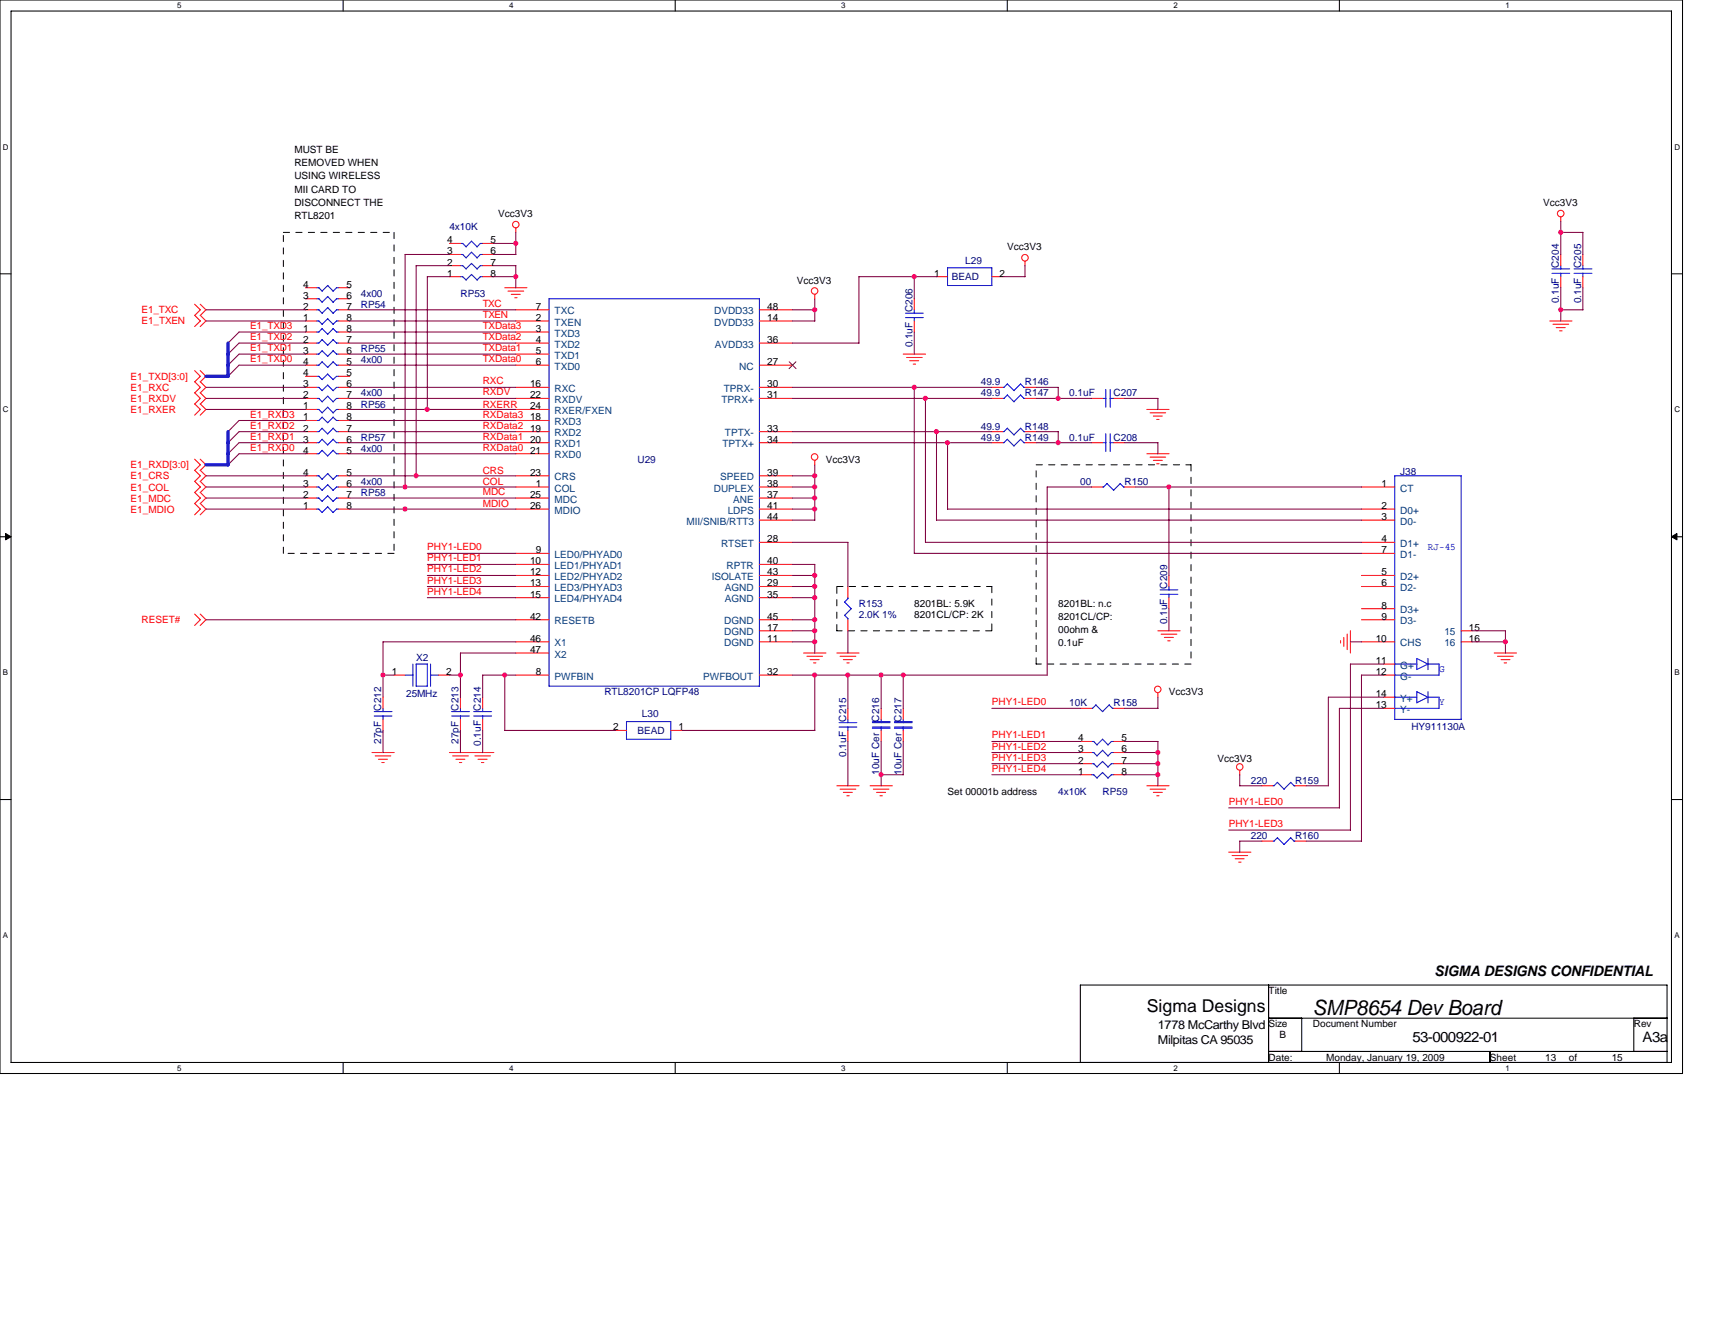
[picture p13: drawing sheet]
<svg xmlns="http://www.w3.org/2000/svg" width="279mm" height="216mm" viewBox="0 0 279 216" stroke-linecap="round" stroke-linejoin="round" font-family="sans-serif">
<defs><g id="words">
<text font-size="3.4" x="213.9" y="165.4">SMP8654 Dev Board</text>
<text font-size="2.9" x="186.8" y="164.9">Sigma Designs</text>
<g font-size="2.3">
<text x="233.7" y="159">SIGMA DESIGNS CONFIDENTIAL</text>
<text x="230.1" y="169.8">53-000922-01</text>
<text x="267.6" y="169.8">A3a</text>
</g>
<g font-size="2">
<text x="188.6" y="167.7">1778 McCarthy Blvd</text>
<text x="188.6" y="170.2">Milpitas CA 95035</text>
</g>
<g font-size="1.6">
<text x="48" y="24.9">MUST BE</text>
<text x="48" y="27.1">REMOVED WHEN</text>
<text x="48" y="29.2">USING WIRELESS</text>
<text x="48" y="31.4">MII CARD TO</text>
<text x="48" y="33.5">DISCONNECT THE</text>
<text x="48" y="35.7">RTL8201</text>
<text x="81.2" y="35.4">Vcc3V3</text>
<text x="251.4" y="33.6">Vcc3V3</text>
<text x="72.8" y="41.4">3</text>
<text x="72.8" y="39.6">4</text>
<text x="79.9" y="39.6">5</text>
<text x="79.9" y="41.4">6</text>
<text x="164.1" y="40.8">Vcc3V3</text>
<text x="49.4" y="46.9">4</text>
<text x="56.5" y="46.9">5</text>
<text x="72.8" y="45.1">1</text>
<text x="72.8" y="43.3">2</text>
<text x="79.9" y="43.3">7</text>
<text x="79.9" y="45.1">8</text>
<text x="129.8" y="46.2">Vcc3V3</text>
<text x="152.2" y="45.1">1</text>
<text x="162.9" y="45.1">2</text>
<text x="49.4" y="52.3">1</text>
<text x="49.4" y="50.5">2</text>
<text x="49.4" y="48.7">3</text>
<text x="56.5" y="48.7">6</text>
<text x="56.5" y="50.5">7</text>
<text x="56.5" y="52.3">8</text>
<text x="87.3" y="52.3">2</text>
<text x="87.3" y="50.5">7</text>
<text x="125" y="52.3">14</text>
<text x="125" y="50.5">48</text>
<text x="49.4" y="54.1">1</text>
<text x="49.4" y="55.9">2</text>
<text x="49.4" y="57.7">3</text>
<text x="49.4" y="59.5">4</text>
<text x="56.5" y="59.5">5</text>
<text x="56.5" y="57.7">6</text>
<text x="56.5" y="55.9">7</text>
<text x="56.5" y="54.1">8</text>
<text x="87.3" y="59.5">6</text>
<text x="87.3" y="57.7">5</text>
<text x="87.3" y="55.9">4</text>
<text x="87.3" y="54.1">3</text>
<text x="125" y="55.9">36</text>
<text x="125" y="59.5">27</text>
<text x="49.4" y="64.9">2</text>
<text x="49.4" y="63.1">3</text>
<text x="49.4" y="61.3">4</text>
<text x="56.5" y="61.3">5</text>
<text x="56.5" y="63.1">6</text>
<text x="56.5" y="64.9">7</text>
<text x="86.4" y="64.9">22</text>
<text x="86.4" y="63.1">16</text>
<text x="125" y="63.1">30</text>
<text x="125" y="64.9">31</text>
<text x="49.4" y="68.5">1</text>
<text x="49.4" y="70.3">2</text>
<text x="49.4" y="66.7">1</text>
<text x="56.5" y="70.3">7</text>
<text x="56.5" y="68.5">8</text>
<text x="56.5" y="66.7">8</text>
<text x="86.4" y="70.3">19</text>
<text x="86.4" y="68.5">18</text>
<text x="86.4" y="66.7">24</text>
<text x="125" y="70.3">33</text>
<text x="49.4" y="72.1">3</text>
<text x="49.4" y="73.9">4</text>
<text x="49.4" y="77.5">4</text>
<text x="56.5" y="73.9">5</text>
<text x="56.5" y="72.1">6</text>
<text x="56.5" y="77.5">5</text>
<text x="86.4" y="73.9">21</text>
<text x="86.4" y="72.1">20</text>
<text x="86.4" y="77.5">23</text>
<text x="125" y="72.1">34</text>
<text x="125" y="77.5">39</text>
<text x="134.5" y="75.4">Vcc3V3</text>
<text x="49.4" y="82.9">1</text>
<text x="49.4" y="81.1">2</text>
<text x="49.4" y="79.3">3</text>
<text x="56.5" y="79.3">6</text>
<text x="56.5" y="81.1">7</text>
<text x="56.5" y="82.9">8</text>
<text x="86.4" y="81.1">25</text>
<text x="86.4" y="82.9">26</text>
<text x="87.3" y="79.3">1</text>
<text x="125" y="79.3">38</text>
<text x="125" y="81.1">37</text>
<text x="125" y="82.9">41</text>
<text x="225" y="82.9">2</text>
<text x="225" y="79.3">1</text>
<text x="125" y="88.3">28</text>
<text x="125" y="84.7">44</text>
<text x="225" y="88.3">4</text>
<text x="225" y="84.7">3</text>
<text x="86.4" y="91.9">10</text>
<text x="86.4" y="93.7">12</text>
<text x="86.4" y="95.5">13</text>
<text x="87.3" y="90.1">9</text>
<text x="125" y="95.5">29</text>
<text x="125" y="93.7">43</text>
<text x="125" y="91.9">40</text>
<text x="225" y="95.5">6</text>
<text x="225" y="90.1">7</text>
<text x="225" y="93.7">5</text>
<text x="86.4" y="97.4">15</text>
<text x="86.4" y="101">42</text>
<text x="125" y="97.4">35</text>
<text x="125" y="101">45</text>
<text x="148.9" y="98.9">8201BL: 5.9K</text>
<text x="148.9" y="100.7">8201CL/CP: 2K</text>
<text x="172.4" y="98.9">8201BL: n.c</text>
<text x="172.4" y="101">8201CL/CP:</text>
<text x="225" y="99.2">8</text>
<text x="225" y="101">9</text>
<text x="86.4" y="104.6">46</text>
<text x="86.4" y="106.4">47</text>
<text x="125" y="104.6">11</text>
<text x="125" y="102.8">17</text>
<text x="172.4" y="103.1">00ohm &amp;</text>
<text x="172.4" y="105.3">0.1uF</text>
<text x="224.1" y="104.6">10</text>
<text x="239.3" y="104.6">16</text>
<text x="239.3" y="102.8">15</text>
<text x="63.8" y="110">1</text>
<text x="72.7" y="110">2</text>
<text x="87.3" y="110">8</text>
<text x="125" y="110">32</text>
<text x="190.4" y="113.3">Vcc3V3</text>
<text x="224.1" y="110">12</text>
<text x="224.1" y="108.2">11</text>
<text x="224.1" y="113.6">14</text>
<text x="99.9" y="119">2</text>
<text x="110.6" y="119">1</text>
<text x="224.1" y="115.4">13</text>
<text x="175.6" y="124.4">2</text>
<text x="175.6" y="122.6">3</text>
<text x="175.6" y="120.8">4</text>
<text x="182.7" y="120.8">5</text>
<text x="182.7" y="122.6">6</text>
<text x="182.7" y="124.4">7</text>
<text x="198.4" y="124.1">Vcc3V3</text>
<text x="154.4" y="129.5">Set 00001b address</text>
<text x="175.6" y="126.2">1</text>
<text x="182.7" y="126.2">8</text>
<text x="206.7" y="162">Title</text>
<text x="206.7" y="167.4">Size</text>
<text x="213.9" y="167.4">Document Number</text>
<text x="266.2" y="167.4">Rev</text>
<text x="206.7" y="172.8">Date:</text>
<text x="208.5" y="169.2">B</text>
<text x="216" y="172.8">Monday, January 19, 2009</text>
<text x="242.7" y="172.8">Sheet</text>
<text x="251.8" y="172.8">13</text>
<text x="255.6" y="172.8">of</text>
<text x="262.6" y="172.8">15</text>
</g>
<g font-size="1.6" fill="#000080">
<text x="73.2" y="37.5">4x10K</text>
<text x="155.1" y="45.7">BEAD</text>
<text x="157.2" y="42.9">L29</text>
<text x="254" y="43.6" transform="rotate(-90 254 43.6)">C204</text>
<text x="257.6" y="43.6" transform="rotate(-90 257.6 43.6)">C205</text>
<text x="58.8" y="50.2">RP54</text>
<text x="58.8" y="48.4">4x00</text>
<text x="75" y="48.4">RP53</text>
<text x="148.7" y="50.8" transform="rotate(-90 148.7 50.8)">C206</text>
<text x="254" y="49.4" transform="rotate(-90 254 49.4)">0.1uF</text>
<text x="257.6" y="49.4" transform="rotate(-90 257.6 49.4)">0.1uF</text>
<text x="58.8" y="57.4">RP55</text>
<text x="58.8" y="59.2">4x00</text>
<text x="148.7" y="56.6" transform="rotate(-90 148.7 56.6)">0.1uF</text>
<text x="58.8" y="64.6">4x00</text>
<text x="159.8" y="62.8">49.9</text>
<text x="159.8" y="64.6">49.9</text>
<text x="167" y="62.8">R146</text>
<text x="167" y="64.6">R147</text>
<text x="174.2" y="64.6">0.1uF</text>
<text x="181.4" y="64.6">C207</text>
<text x="58.8" y="71.8">RP57</text>
<text x="58.8" y="66.4">RP56</text>
<text x="159.8" y="71.8">49.9</text>
<text x="159.8" y="70">49.9</text>
<text x="167" y="71.8">R149</text>
<text x="167" y="70">R148</text>
<text x="174.2" y="71.8">0.1uF</text>
<text x="181.4" y="71.8">C208</text>
<text x="58.8" y="73.6">4x00</text>
<text x="103.9" y="75.4">U29</text>
<text x="228.1" y="77.4">J38</text>
<text x="58.8" y="80.8">RP58</text>
<text x="58.8" y="79">4x00</text>
<text x="176" y="79">00</text>
<text x="183.2" y="79">R150</text>
<text x="190.1" y="95.9" transform="rotate(-90 190.1 95.9)">C209</text>
<text x="139.9" y="98.9">R153</text>
<text x="139.9" y="100.7">2.0K 1%</text>
<text x="190.1" y="101.7" transform="rotate(-90 190.1 101.7)">0.1uF</text>
<text x="67.8" y="107.7">X2</text>
<text x="66.2" y="113.6">25MHz</text>
<text x="98.5" y="113.3">RTL8201CP LQFP48</text>
<text x="62.1" y="115.8" transform="rotate(-90 62.1 115.8)">C212</text>
<text x="74.7" y="115.8" transform="rotate(-90 74.7 115.8)">C213</text>
<text x="78.3" y="115.8" transform="rotate(-90 78.3 115.8)">C214</text>
<text x="103.9" y="119.6">BEAD</text>
<text x="104.6" y="116.9">L30</text>
<text x="137.8" y="117.6" transform="rotate(-90 137.8 117.6)">C215</text>
<text x="143.3" y="117.6" transform="rotate(-90 143.3 117.6)">C216</text>
<text x="146.9" y="117.6" transform="rotate(-90 146.9 117.6)">C217</text>
<text x="174.2" y="115.1">10K</text>
<text x="181.4" y="115.1">R158</text>
<text x="229.9" y="118.9">HY911130A</text>
<text x="62.1" y="121.2" transform="rotate(-90 62.1 121.2)">27pF</text>
<text x="74.7" y="121.2" transform="rotate(-90 74.7 121.2)">27pF</text>
<text x="78.3" y="121.5" transform="rotate(-90 78.3 121.5)">0.1uF</text>
<text x="137.8" y="123.3" transform="rotate(-90 137.8 123.3)">0.1uF</text>
<text x="143.3" y="126.2" transform="rotate(-90 143.3 126.2)">10uF Cer</text>
<text x="146.9" y="126.2" transform="rotate(-90 146.9 126.2)">10uF Cer</text>
<text x="172.4" y="129.5">4x10K</text>
<text x="179.6" y="129.5">RP59</text>
<text x="203.8" y="127.7">220</text>
<text x="211" y="127.7">R159</text>
<text x="203.8" y="136.7">220</text>
<text x="211" y="136.7">R160</text>
</g>
<g font-size="1.6" fill="#f00">
<text x="23.1" y="51.1">E1_TXC</text>
<text x="23.1" y="52.9">E1_TXEN</text>
<text x="40.7" y="53.6">E1_TXD3</text>
<text x="78.6" y="53.6">TXData3</text>
<text x="78.6" y="50">TXC</text>
<text x="78.6" y="51.8">TXEN</text>
<text x="40.7" y="55.4">E1_TXD2</text>
<text x="40.7" y="57.2">E1_TXD1</text>
<text x="40.7" y="59">E1_TXD0</text>
<text x="78.6" y="59">TXData0</text>
<text x="78.6" y="57.2">TXData1</text>
<text x="78.6" y="55.4">TXData2</text>
<text x="21.3" y="61.9">E1_TXD[3:0]</text>
<text x="21.3" y="63.7">E1_RXC</text>
<text x="21.3" y="65.5">E1_RXDV</text>
<text x="78.6" y="64.4">RXDV</text>
<text x="78.6" y="62.6">RXC</text>
<text x="21.3" y="67.3">E1_RXER</text>
<text x="40.7" y="68">E1_RXD3</text>
<text x="40.7" y="71.6">E1_RXD1</text>
<text x="40.7" y="69.8">E1_RXD2</text>
<text x="78.6" y="68">RXData3</text>
<text x="78.6" y="69.8">RXData2</text>
<text x="78.6" y="71.6">RXData1</text>
<text x="78.6" y="66.4">RXERR</text>
<text x="21.3" y="76.3">E1_RXD[3:0]</text>
<text x="40.7" y="73.4">E1_RXD0</text>
<text x="78.6" y="73.4">RXData0</text>
<text x="78.6" y="77.2">CRS</text>
<text x="21.3" y="78.1">E1_CRS</text>
<text x="21.3" y="79.9">E1_COL</text>
<text x="21.3" y="81.7">E1_MDC</text>
<text x="21.3" y="83.5">E1_MDIO</text>
<text x="78.6" y="82.6">MDIO</text>
<text x="78.6" y="80.6">MDC</text>
<text x="78.6" y="79">COL</text>
<text x="69.6" y="89.7">PHY1-LED0</text>
<text x="69.6" y="91.5">PHY1-LED1</text>
<text x="69.6" y="93.3">PHY1-LED2</text>
<text x="69.6" y="95.1">PHY1-LED3</text>
<text x="23.1" y="101.6">RESET#</text>
<text x="69.6" y="96.9">PHY1-LED4</text>
<text x="161.6" y="114.9">PHY1-LED0</text>
<text x="161.6" y="123.9">PHY1-LED3</text>
<text x="161.6" y="120.3">PHY1-LED1</text>
<text x="161.6" y="122.1">PHY1-LED2</text>
<text x="161.6" y="125.7">PHY1-LED4</text>
<text x="200.2" y="131.1">PHY1-LED0</text>
<text x="200.2" y="134.7">PHY1-LED3</text>
</g>
<g font-size="1.6" fill="#004080">
<text x="90.4" y="53">TXEN</text>
<text x="90.4" y="51.2">TXC</text>
<text x="116.4" y="53">DVDD33</text>
<text x="116.4" y="51.2">DVDD33</text>
<text x="90.4" y="58.4">TXD1</text>
<text x="90.4" y="56.6">TXD2</text>
<text x="90.4" y="54.8">TXD3</text>
<text x="116.5" y="56.6">AVDD33</text>
<text x="90.4" y="60.2">TXD0</text>
<text x="90.4" y="65.7">RXDV</text>
<text x="90.4" y="63.9">RXC</text>
<text x="117.5" y="65.7">TPRX+</text>
<text x="117.9" y="63.9">TPRX-</text>
<text x="120.4" y="60.2">NC</text>
<text x="90.4" y="71.1">RXD2</text>
<text x="90.4" y="69.3">RXD3</text>
<text x="90.4" y="67.5">RXER/FXEN</text>
<text x="118.1" y="71.1">TPTX-</text>
<text x="90.4" y="74.7">RXD0</text>
<text x="90.4" y="72.9">RXD1</text>
<text x="117.7" y="72.9">TPTX+</text>
<text x="90.4" y="81.9">MDC</text>
<text x="90.4" y="83.7">MDIO</text>
<text x="90.4" y="80.1">COL</text>
<text x="90.4" y="78.3">CRS</text>
<text x="116.3" y="80.1">DUPLEX</text>
<text x="117.3" y="78.3">SPEED</text>
<text x="118.6" y="83.7">LDPS</text>
<text x="119.5" y="81.9">ANE</text>
<text x="228.1" y="83.7">D0+</text>
<text x="228.1" y="80.1">CT</text>
<text x="111.8" y="85.5">MII/SNIB/RTT3</text>
<text x="117.5" y="89.1">RTSET</text>
<text x="228.1" y="89.1">D1+</text>
<text x="228.1" y="85.5">D0-</text>
<text x="90.4" y="90.9">LED0/PHYAD0</text>
<text x="90.4" y="92.7">LED1/PHYAD1</text>
<text x="90.4" y="94.5">LED2/PHYAD2</text>
<text x="116" y="94.5">ISOLATE</text>
<text x="118.4" y="92.7">RPTR</text>
<text x="228.1" y="90.9">D1-</text>
<text x="228.1" y="94.5">D2+</text>
<text x="90.4" y="96.3">LED3/PHYAD3</text>
<text x="90.4" y="98.1">LED4/PHYAD4</text>
<text x="90.4" y="101.7">RESETB</text>
<text x="118" y="101.7">DGND</text>
<text x="118.1" y="96.3">AGND</text>
<text x="118.1" y="98.1">AGND</text>
<text x="228.1" y="96.3">D2-</text>
<text x="228.1" y="99.9">D3+</text>
<text x="228.1" y="101.7">D3-</text>
<text x="90.4" y="105.3">X1</text>
<text x="90.4" y="107.1">X2</text>
<text x="118" y="105.3">DGND</text>
<text x="118" y="103.5">DGND</text>
<text x="228.1" y="105.3">CHS</text>
<text x="235.3" y="105.3">16</text>
<text x="235.3" y="103.5">15</text>
<text x="90.4" y="110.7">PWFBIN</text>
<text x="114.6" y="110.7">PWFBOUT</text>
<text x="228.1" y="110.7">G-</text>
<text x="228.1" y="108.9">G+</text>
<text x="228.1" y="114.3">Y+</text>
<text x="228.1" y="116.2">Y-</text>
</g>
<g font-size="1.6" fill="#00f">
<text x="232.6" y="89.6">RJ-45</text>
<text x="234.4" y="109.5">G</text>
<text x="234.4" y="114.9">Y</text>
</g>
<g font-size="1.3">
<text x="28.9" y="1.4">5</text>
<text x="83" y="1.4">4</text>
<text x="137.1" y="1.4">3</text>
<text x="191.2" y="1.4">2</text>
<text x="245.3" y="1.4">1</text>
<text x=".5" y="24.4">D</text>
<text x="272.8" y="24.4">D</text>
<text x=".5" y="67.2">C</text>
<text x="272.8" y="67.2">C</text>
<text x=".5" y="110">B</text>
<text x="272.8" y="110">B</text>
<text x=".5" y="152.8">A</text>
<text x="272.8" y="152.8">A</text>
<text x="28.9" y="174.5">5</text>
<text x="83" y="174.5">4</text>
<text x="137.1" y="174.5">3</text>
<text x="191.2" y="174.5">2</text>
<text x="245.3" y="174.5">1</text>
</g>
</g></defs>
<path d="M0 0h274.1v174.9h-274.1zM1.8 1.8h270.5v171.3h-270.5z" fill="none" stroke="#000" stroke-width=".17"/>
<g fill="#fff">
<path d="M28.9 .2h.7v1.4h-.7z"/>
<path d="M28.9 173.3h.7v1.5h-.7z"/>
</g>
<path d="M55.9 0v1.8M55.9 173.1v1.8" fill="none" stroke="#000" stroke-width=".17"/>
<g fill="#fff">
<path d="M83 .2h.7v1.4h-.7z"/>
<path d="M83 173.3h.7v1.5h-.7z"/>
</g>
<path d="M110 0v1.8M110 173.1v1.8" fill="none" stroke="#000" stroke-width=".17"/>
<g fill="#fff">
<path d="M137.1 .2h.7v1.4h-.7z"/>
<path d="M137.1 173.3h.7v1.5h-.7z"/>
</g>
<path d="M164.1 0v1.8M164.1 173.1v1.8" fill="none" stroke="#000" stroke-width=".17"/>
<g fill="#fff">
<path d="M191.2 .2h.7v1.4h-.7z"/>
<path d="M191.2 173.3h.7v1.5h-.7z"/>
</g>
<path d="M218.2 0v1.8M218.2 173.1v1.8" fill="none" stroke="#000" stroke-width=".17"/>
<g fill="#fff">
<path d="M245.3 .2h.7v1.4h-.7z"/>
<path d="M245.3 173.3h.7v1.5h-.7z"/>
<path d="M.5 23.2h.9v1.4h-.9z"/>
<path d="M272.8 23.2h.9v1.4h-.9z"/>
<path d="M.5 66h.9v1.5h-.9z"/>
<path d="M272.8 66h.9v1.5h-.9z"/>
</g>
<path d="M0 44.6h1.8M272.3 44.6h1.8" fill="none" stroke="#000" stroke-width=".17"/>
<g fill="#fff">
<path d="M.5 108.9h.8v1.4h-.8z"/>
<path d="M272.8 108.9h.8v1.4h-.8z"/>
</g>
<path d="M0 87.5h1.8M272.3 87.5h1.8" fill="none" stroke="#000" stroke-width=".17"/>
<path d="M.9 86.9l.9 .6-.9 .5zM272.3 87.5l.9-.6v1.1z" fill="#000" stroke="#000" stroke-width=".16"/>
<g fill="#fff">
<path d="M.5 151.7h.8v1.4h-.8z"/>
<path d="M272.8 151.7h.8v1.4h-.8z"/>
</g>
<path d="M0 130.3h1.8M272.3 130.3h1.8M176 160.5h95.6v12.6h-95.6zM206.7 171.3h64.9M206.7 160.5v12.6M206.7 165.9h64.9M212.1 165.9v5.4M242.7 171.3v1.8M266.2 165.9v5.4" fill="none" stroke="#000" stroke-width=".17"/>
<path d="M46.2 37.9h18M64.2 37.9v52.3M168.8 75.7h25.2M194 75.7v32.5M46.2 90.2v-52.3M64.2 90.2h-18M136.3 95.6h25.3M161.6 95.6v7.2M136.3 102.8v-7.2M161.6 102.8h-25.3M168.8 108.2v-32.5M194 108.2h-25.2" fill="none" stroke="#000" stroke-width=".16" stroke-dasharray="1 1 1 1 1 1 1 1"/>
<g fill="none" stroke="#f00" stroke-width=".17">
<path d="M73.2 39.7h1.8M78.6 39.7h1.8M84 37.1v.8M254.3 35.3v.8M31.7 49.6l.9 .9-.9 .9M31.7 51.4l.9 .9-.9 .9M32.6 49.6l.9 .9-.9 .9M32.6 51.4l.9 .9-.9 .9M49.8 57.7h1.8M49.8 52.3h1.8M49.8 46.9h1.8M49.8 50.5h1.8"/>
<path d="M49.8 48.7h1.8M49.8 59.5h1.8M49.8 55.9h1.8M49.8 54.1h1.8M55.2 57.7h1.8M55.2 52.3h1.8M55.2 46.9h1.8M55.2 50.5h1.8M55.2 48.7h1.8M55.2 59.5h1.8M55.2 55.9h1.8M55.2 54.1h1.8"/>
<path d="M73.2 45.1h1.8M73.2 43.3h1.8M73.2 41.5h1.8M78.6 45.1h1.8M78.6 43.3h1.8M78.6 41.5h1.8M82.2 46.9h3.7M82.8 47.4h2.5M83.3 48h1.5M83.9 48.5h.3M84 57.7h5.5M84 52.3h5.5"/>
<path d="M84 50.5h5.5M84 59.5h5.5M84 55.9h5.5M84 54.1h5.5M123.7 52.3h5.4M123.7 50.5h5.4M123.7 59.5h5.4M123.7 55.9h5.4M132.7 48v.7M147.2 57.7h3.6M147.7 58.3h2.5M148.2 58.8h1.5"/>
<path d="M148.8 59.3h.4M148.9 48.7v1.8M148.9 52.3v1.8M152.6 45.1h1.8M161.6 45.1h1.8M167 42.6v.7M252.5 52.3h3.6M253 52.8h2.6M253.5 53.4h1.5M254.1 53.9h.4M254.3 41.5v1.8M254.3 45.1v1.8"/>
<path d="M257.9 41.5v1.8M257.9 45.1v1.8M31.7 60.4l.9 .9-.9 .9M31.7 62.2l.9 .9-.9 .9M31.7 64l.9 .9-.9 .9M31.7 65.8l.9 .9-.9 .9M31.7 74.8l.9 .9-.9 1M31.7 76.6l.9 .9-.9 1M31.7 78.4l.9 1-.9 .9M32.6 60.4l.9 .9-.9 .9M32.6 62.2l.9 .9-.9 .9M32.6 64l.9 .9-.9 .9"/>
<path d="M32.6 65.8l.9 .9-.9 .9M32.6 74.8l.9 .9-.9 1M32.6 76.6l.9 .9-.9 1M32.6 78.4l.9 1-.9 .9M49.8 73.9h1.8M49.8 66.7h1.8M49.8 72.1h1.8M49.8 64.9h1.8M49.8 70.3h1.8M49.8 68.5h1.8M49.8 63.1h1.8M49.8 79.4h1.8"/>
<path d="M49.8 77.5h1.8M49.8 61.3h1.8M55.2 73.9h1.8M55.2 66.7h1.8M55.2 72.1h1.8M55.2 64.9h1.8M55.2 70.3h1.8M55.2 68.5h1.8M55.2 63.1h1.8M55.2 79.4h1.8M55.2 77.5h1.8M55.2 61.3h1.8"/>
<path d="M84 73.9h5.5M84 66.7h5.5M84 72.1h5.5M84 64.9h5.5M84 70.3h5.5M84 68.5h5.5M84 63.1h5.5M84 79.4h5.5M84 77.5h5.5M123.7 72.1h5.4M123.7 64.9h5.4M123.7 70.3h5.4"/>
<path d="M123.7 63.1h5.4M123.7 79.4h5.4M123.7 77.5h5.4M132.7 75v.8M161.6 72.1h1.8M161.6 64.9h1.8M161.6 70.3h1.8M161.6 63.1h1.8M167 72.1h1.8M167 64.9h1.8M167 70.3h1.8M167 63.1h1.8"/>
<path d="M177.8 72.1h1.8M177.8 64.9h1.8M177.8 79.4h1.8M181.4 72.1h1.8M181.4 64.9h1.8M183.2 79.4h1.8M186.8 73.9h3.7M186.8 66.7h3.7M187.4 74.5h2.5M187.4 67.3h2.5M187.9 75h1.5M187.9 67.8h1.5"/>
<path d="M188.4 75.6h.4M188.4 68.3h.4M221.8 79.4h5.4M31.7 80.2l.9 1-.9 .9M31.7 82l.9 1-.9 .9M32.6 80.2l.9 1-.9 .9M32.6 82l.9 1-.9 .9M49.8 81.2h1.8M49.8 83h1.8M55.2 81.2h1.8M55.2 83h1.8M84 81.2h5.5"/>
<path d="M84 83h5.5M84 90.2h5.5M84 92h5.5M84 93.8h5.5M84 95.6h5.5M84 97.4h5.5M123.7 81.2h5.4M123.7 83h5.4M123.7 92h5.4M123.7 93.8h5.4M123.7 95.6h5.4M123.7 97.4h5.4"/>
<path d="M123.7 88.4h5.4M123.7 84.8h5.4M138.1 95.6v1.8M190.4 93.8v1.8M190.4 97.4v1.8M221.8 83h5.4M221.8 90.2h5.4M221.8 93.8h5.4M221.8 95.6h5.4M221.8 88.4h5.4M221.8 84.8h5.4M221.8 99.2h5.4"/>
<path d="M31.7 100.1l.9 .9-.9 .9M32.6 100.1l.9 .9-.9 .9M62.4 113.6v1.8M62.4 117.2v1.8M64.2 110h1.8M71.4 110h1.8M75 113.6v1.8M75 117.2v1.8M78.6 113.6v1.8M78.6 117.2v1.8M84 106.4h5.5M84 104.6h5.5"/>
<path d="M84 110h5.5M84 101h5.5M100.3 119h1.8M109.3 119h1.8M123.7 102.8h5.4M123.7 104.6h5.4M123.7 110h5.4M123.7 101h5.4M130.9 106.4h3.7M131.5 106.9h2.5M132 107.5h1.5M132.5 108h.4"/>
<path d="M136.3 106.4h3.7M136.9 106.9h2.5M137.4 107.5h1.5M138 108h.3M138.1 101v1.8M138.1 115.4v1.8M138.1 119v1.8M143.6 115.4v1.8M143.6 119v1.8M147.2 115.4v1.8M147.2 119v1.8M176 115.4h1.8"/>
<path d="M181.4 115.4h1.8M188.6 112.9v.7M188.6 102.8h3.7M189.2 103.3h2.5M189.7 103.9h1.5M190.2 104.4h.4M218.4 104.4v.4M218.9 103.9v1.4M219.5 103.3v2.6M220 102.8v3.6M221.8 104.6h5.4M221.8 101h5.4"/>
<path d="M225.4 110h1.8M225.4 108.2h1.8M225.4 113.6h1.8M225.4 115.4h1.8M238 102.8h1.8M238 104.6h1.8M243.4 106.4h3.7M244 106.9h2.5M244.5 107.5h1.5M245 108h.4M60.6 122.6h3.6M61.1 123.2h2.6"/>
<path d="M61.7 123.7h1.4M62.2 124.2h.4M73.2 122.6h7.3M73.7 123.2h2.6M74.3 123.7h1.4M74.8 124.2h.4M77.4 123.2h2.5M77.9 123.7h1.5M78.4 124.2h.4M136.3 128h3.7M136.9 128.6h2.5M137.4 129.1h1.5"/>
<path d="M138 129.7h.3M141.8 128h3.6M142.3 128.6h2.5M142.8 129.1h1.5M143.4 129.7h.3M176 122.6h1.8M176 126.2h1.8M176 124.4h1.8M176 120.8h1.8M181.4 122.6h1.8M181.4 126.2h1.8M181.4 124.4h1.8"/>
<path d="M181.4 120.8h1.8M186.8 128h3.7M187.4 128.6h2.5M187.9 129.1h1.5M188.4 129.7h.4M200.2 138.9h3.6M200.7 139.4h2.6M201.2 139.9h1.5M202 125.5v.8M205.6 128h1.8M205.6 137.1h1.8M211 128h1.8"/>
<path d="M211 137.1h1.8M201.8 140.5h.4"/>
<circle cx="84" cy="36.6" r=".53"/>
<circle cx="254.3" cy="34.8" r=".54"/>
<circle cx="132.7" cy="47.4" r=".53"/>
<circle cx="167" cy="42" r=".53"/>
<circle cx="132.7" cy="74.5" r=".53"/>
<circle cx="188.6" cy="112.3" r=".53"/>
<circle cx="202" cy="125" r=".53"/>
</g>
<g fill="none" stroke="#00f" stroke-width=".17">
<path d="M75 39.7h.4l.5 .5M76.8 39.3l.9 .9M76.8 39.3l-.9 .9M78.7 39.7h-.4l-.6 .5M51.6 52.3h.4M51.6 50.5h.4M51.6 48.7h.4M51.6 46.9h.4M51.6 54.1h.4M51.6 55.9h.4M51.6 57.7h.4M51.6 59.5h.4"/>
<path d="M51.9 52.3l.6 .6M51.9 50.5l.6 .6M51.9 48.7l.6 .6M51.9 46.9l.6 .6M52.5 52.8l.9-.9 .9 1M52.5 49.2l.9-.9 .9 1M52.5 47.4l.9-.9 .9 1M52.5 53.6l.9 .9M52.5 55.4l.9 .9M52.5 53.5l-.6 .6M52.5 55.3l-.6 .6M52.5 57.1l-.6 .6"/>
<path d="M52.5 58.9l-.6 .6M53.4 50.1l.9 1M53.4 50.1l-.9 .9M54.3 53.5l.5 .6h.4M54.3 55.3l.5 .6h.4M54.3 57.1l.5 .6h.4M54.3 58.9l.5 .6h.4M54.3 53.5l-.9 1M54.3 57.1l-.9 1-.9-.9M54.3 58.9l-.9 1-.9-.9M54.3 55.3l-.9 1M55.2 52.3h-.4l-.5 .6"/>
<path d="M55.2 50.5h-.4l-.5 .6M55.2 48.7h-.4l-.5 .6M55.2 46.9h-.4l-.5 .6M75 45.1h.4l.5 .5M75 43.3h.4l.5 .5M75 41.5h.4l.5 .5M76.8 44.7l.9 .9M76.8 41.1l.9 .9M76.8 42.9l.9 .9M76.8 44.7l-.9 .9M76.8 42.9l-.9 .9M76.8 41.1l-.9 .9"/>
<path d="M78.7 43.3h-.4l-.6 .5M78.7 45.1h-.4l-.6 .5M78.7 41.5h-.4l-.6 .5M89.5 48.7h34.2v63.1h-34.2zM147.5 51h2.9M147.5 51.8h2.9M148.9 50.5v.6M148.9 51.7v.6M154.4 43.6h7.2v2.9h-7.2zM252.8 43.8h2.9M252.8 44.5h2.9M254.3 43.3v.5"/>
<path d="M254.3 44.5v.6M256.4 43.8h3M256.4 44.5h3M257.9 43.3v.5M257.9 44.5v.6M51.6 72.1h.4M51.6 79.4h.4M51.6 68.5h.4M51.6 70.3h.4M51.6 73.9h.4M51.6 77.5h.4M51.6 63.1h.4"/>
<path d="M51.6 64.9h.4M51.6 66.7h.4M51.6 61.3h.4M51.9 79.4l.6 .5M51.9 77.5l.6 .6M51.9 66.7l.6 .6M51.9 64.9l.6 .6M51.9 63.1l.6 .6M51.9 61.3l.6 .6M52.5 68l.9 .9M52.5 73.4l.9 .9M52.5 67.3l.9-1 .9 1"/>
<path d="M52.5 65.5l.9-1 .9 1M52.5 68l-.6 .5M52.5 69.8l-.6 .5M52.5 71.6l-.6 .5M52.5 73.4l-.6 .5M53.4 79l.9 .9M53.4 77.2l.9 .9M53.4 62.8l.9 .9M53.4 61l.9 .9M53.4 79l-.9 .9M53.4 77.2l-.9 .9M53.4 62.7l-.9 .9"/>
<path d="M53.4 60.9l-.9 .9M54.3 71.6l.5 .5h.4M54.3 68l.5 .5h.4M54.3 69.8l.5 .5h.4M54.3 73.4l.5 .5h.4M54.3 68l-.9 .9M54.3 69.8l-.9 .9-.9-.9M54.3 71.6l-.9 .9-.9-.9M54.3 73.4l-.9 .9M55.2 79.4h-.4l-.5 .5M55.2 77.5h-.4l-.5 .6M55.2 63.1h-.4l-.5 .6"/>
<path d="M55.2 64.9h-.4l-.5 .6M55.2 66.7h-.4l-.5 .6M55.2 61.3h-.4l-.5 .6M164.1 71.6l1.1 1.1M164.1 64.4l1.1 1.1M164.1 71.6l-.5 .5h-.2M164.1 69.8l-.5 .5h-.2M164.1 62.5l-.5 .6h-.2M164.1 64.3l-.5 .6h-.2M166.3 69.8l.5 .5h.2M166.3 62.6l.5 .5h.2M166.3 64.4l.5 .5h.2"/>
<path d="M166.3 71.6l.5 .6M166.3 62.5l-1.1 1.2-1.1-1.1M166.3 71.6l-1.1 1.1M166.3 69.8l-1.1 1.1-1.1-1.1M166.3 64.3l-1.1 1.2M166.8 72.1h.2M179.6 72.1h.6M179.6 79.4h.2M179.6 64.9h.6M180.1 63.5v2.9M180.1 70.7v2.9M180.3 78.8l1.1 1.1"/>
<path d="M180.4 78.8l-.6 .6M180.8 72.1h.6M180.8 64.9h.6M180.9 63.5v2.9M180.9 70.7v2.9M182.5 78.8l.6 .6M182.5 78.8l-1.1 1.1M183 79.4h.2M227.2 77.5h10.8v39.7h-10.8zM51.6 83h.4M51.6 81.2h.4M51.9 83l.6 .5"/>
<path d="M51.9 81.2l.6 .5M53.4 82.6l.9 .9M53.4 80.8l.9 .9M53.4 82.6l-.9 .9M53.4 80.8l-.9 .9M55.2 83h-.4l-.5 .5M55.2 81.2h-.4l-.5 .5M137.6 98.1l1.1 1.1M138.1 97.4l.1 .1-.6 .6M138.7 99.2l-1.1 1.1M189 96.1h2.9M189 96.8h2.9"/>
<path d="M190.4 95.6v.5M190.4 96.8v.6M61 116h2.9M61 116.7h2.9M62.4 115.4v.6M62.4 116.6v.6M66 110h1.3M67.3 108.2v3.6M67.8 108.2h1.8v3.6h-1.8zM70.1 108.2v3.6M70.1 110h1.3M73.6 116h2.9"/>
<path d="M73.6 116.7h2.9M75 115.4v.6M75 116.6v.6M77.2 116h2.9M77.2 116.7h2.9M78.6 115.4v.6M78.6 116.6v.6M102.1 117.6h7.2v2.9h-7.2zM136.7 117.8h2.9M136.7 118.5h2.9M137.6 100.2l.5 .6M138.1 100.8v.2"/>
<path d="M138.1 117.2v.6M138.1 118.4v.6M142.1 117.8h2.9M142.1 118.5h2.9M142.1 118.7h2.9M142.1 117.6h2.9M143.6 117.2v.6M143.6 118.4v.6M145.7 117.8h2.9M145.7 118.5h2.9M145.7 118.7h2.9M145.7 117.6h2.9"/>
<path d="M147.2 117.2v.6M147.2 118.4v.6M177.8 115.4h.2M178 115.4l.6-.5 1 1.1M181.4 115.4h-.2l-.5-.5-1.1 1.1M227.2 113.6h3.6M227.2 108.2h3.6M232.6 108.2h1.9M232.6 107.3v1.8M232.6 112.7v1.8M232.6 113.6h1.9M232.7 108.2l-1.9 .9v-1.8l1.9 .9"/>
<path d="M232.7 113.6l-1.9 .9v-1.8l1.9 .9M234.4 108.2v1.8h-7.2M234.4 113.6v1.8h-7.2M177.8 126.2h.4l.5 .6M177.8 124.4h.4l.5 .6M177.8 122.6h.4l.5 .6M179.6 125.9l.9 .9M179.6 124.1l.9 .9M179.6 122.3l.9 .9M179.6 120.5l.9 .9M179.6 125.9l-.9 .9M179.6 120.4l-.9 1-.5-.6h-.4"/>
<path d="M179.6 124.1l-.9 .9M179.6 122.2l-.9 1M181.4 126.2h-.3l-.6 .6M181.4 124.4h-.3l-.6 .6M181.4 122.6h-.3l-.6 .6M181.4 120.8h-.3l-.6 .6M207.4 137.1h.2M207.4 128h.2M207.6 128l.5-.5 1.1 1.1M208.1 136.5l1.1 1.1M208.1 136.5l-.5 .6M210.3 136.5l.5 .6"/>
<path d="M210.3 136.5l-1.1 1.1M210.8 137.1h.2M210.8 128h.2M210.8 128.1l-.5-.6-1.1 1.1"/>
</g>
<path d="M128.6 58.9l1.1 1.2M129.7 58.9l-1.2 1.2" fill="none" stroke="#804000" stroke-width=".16"/>
<g fill="none" stroke="#800040" stroke-width=".17">
<path d="M80.4 39.7h3.7M84 37.9v3.6M254.3 36.1v5.4M254.3 37.9h3.6M257.9 37.9v3.6M33.5 50.5h16.3M33.5 52.3h16.3M49.8 54.1h-10.9l-1.8 1.8M49.8 55.9h-10.9l-1.8 1.8M49.8 57.7h-10.9l-1.8 1.8M49.8 59.5h-10.9l-1.8 1.8M57 50.5h27.1"/>
<path d="M57 52.3h27.1M57 55.9h27.1M57 59.5h27.1M57 57.7h27.1M57 54.1h27.1M73.2 45.1h-3.6v21.6M73.2 41.5h-7.2v37.9M73.2 43.3h-5.4v34.3M80.4 45.1h3.7M80.4 41.5h3.7M80.4 43.3h3.7M84 43.3v3.6"/>
<path d="M129.1 50.5h3.7M129.1 52.3h3.7M132.7 48.7v3.6M148.9 45.1v3.6M148.9 54.1v3.6M152.6 45.1h-12.7v10.8h-10.8M167 43.3v1.8h-3.6M254.3 50.5h3.6M254.3 46.9v5.4M257.9 46.9v3.6M33.5 64.9h16.3M33.5 63.1h16.3"/>
<path d="M33.5 66.7h16.3M33.5 79.4h16.3M33.5 77.5h16.3M49.8 68.5h-10.9l-1.8 1.9M49.8 70.3h-10.9l-1.8 1.9M49.8 72.1h-10.9l-1.8 1.9M49.8 73.9h-10.9l-1.8 1.9M57 70.3h27.1M57 64.9h27.1M57 72.1h27.1M57 63.1h27.1M57 66.7h27.1"/>
<path d="M57 68.5h27.1M57 73.9h27.1M57 79.4h27.1M57 77.5h27.1M129.1 70.3h32.5M129.1 64.9h32.5M129.1 72.1h32.5M129.1 63.1h32.5M129.1 79.4h3.7M129.1 77.5h3.7M132.7 75.7v9.1M148.9 63.1v27.1h72.9"/>
<path d="M150.8 64.9v23.5h71M152.6 70.3v14.5h69.2M154.4 72.1v10.9h67.4M168.8 70.3h3.6v1.9M168.8 64.9h9M168.8 72.1h9M168.8 63.1h3.6v1.8M177.8 79.4h-7.2v30.6h-41.5M183.2 64.9h5.5l-.1 1.8M183.2 72.1h5.5l-.1 1.9M185 79.4h36.8M190.4 79.4v14.4"/>
<path d="M33.5 83h16.3M33.5 81.2h16.3M57 83h27.1M57 81.2h27.1M69.6 90.2h14.5M69.6 92h14.5M69.6 93.8h14.5M69.6 95.6h14.5M69.6 97.4h14.5M129.1 84.8h3.7M129.1 88.4h9.1l-.1 7.2M129.1 83h3.7"/>
<path d="M129.1 92h3.7M129.1 81.2h3.7M129.1 93.8h3.7M129.1 95.6h3.7M129.1 97.4h3.7M132.7 92v14.4M190.4 99.2v3.6M33.5 101h50.6M62.4 119v3.6M62.4 110h1.8M73.2 110h1.8M75 119v3.6"/>
<path d="M78.6 119v3.6M82.2 119h18.1M82.2 110v9M84.1 104.6h-21.7v9M84.1 110h-5.5v3.6M84.1 106.4h-9.1v7.2M111.1 119h21.7M129.1 104.6h3.7M129.1 102.8h3.7M129.1 101h3.7M132.7 110v9M138.1 102.8v3.6"/>
<path d="M138.1 110v5.4M143.6 110v5.4M147.2 110v5.4M161.6 115.4h14.4M188.6 113.6l.1 1.8h-5.5M220 104.6h1.8M225.4 110h-3.6v27.1M225.4 115.4h-7.2v16.3M225.4 108.2h-5.4v27.1h-19.8M225.4 113.6h-9v14.5M239.8 104.6h5.5M239.8 102.8h5.5v3.6"/>
<path d="M138.1 120.8v7.3M143.6 126.2h3.6M143.6 120.8v7.3M147.2 120.8v5.5M161.6 124.4h14.4M161.6 120.8h14.4M161.6 122.6h14.4M161.6 126.2h14.4M183.2 124.4h5.5M183.2 120.8h5.5l-.1 7.3M183.2 122.6h5.5M183.2 126.2h5.5"/>
<path d="M200.2 131.6h18M202 126.2v1.8h3.6M205.6 137.1h-3.6v1.8M212.8 128h3.6M212.8 137.1h9"/>
</g>
<path d="M37.1 55.9v5.4M33.5 61.3h3.7M33.5 75.7h3.7M37.1 70.3v5.5" fill="none" stroke="#00f" stroke-width=".53"/>
<g fill="#f0f" stroke="#f0f" stroke-width=".17">
<circle cx="150.8" cy="64.9" r=".36"/>
<circle cx="154.4" cy="72.1" r=".35"/>
<circle cx="190.4" cy="79.3" r=".35"/>
<circle cx="148.9" cy="63.1" r=".35"/>
<circle cx="152.6" cy="70.3" r=".35"/>
<circle cx="62.4" cy="110" r=".35"/>
<circle cx="75" cy="110" r=".35"/>
<circle cx="69.6" cy="66.7" r=".36"/>
<circle cx="66" cy="82.9" r=".35"/>
<circle cx="172.4" cy="72.1" r=".35"/>
<circle cx="172.4" cy="64.9" r=".35"/>
<circle cx="82.2" cy="110" r=".35"/>
<circle cx="132.7" cy="110" r=".36"/>
<circle cx="132.7" cy="104.6" r=".36"/>
<circle cx="132.7" cy="82.9" r=".36"/>
<circle cx="132.7" cy="81.1" r=".36"/>
<circle cx="132.7" cy="77.5" r=".36"/>
<circle cx="132.7" cy="79.3" r=".36"/>
<circle cx="132.7" cy="50.5" r=".36"/>
<circle cx="148.9" cy="45.1" r=".35"/>
<circle cx="254.3" cy="37.9" r=".35"/>
<circle cx="138.1" cy="110" r=".35"/>
<circle cx="143.5" cy="110" r=".35"/>
<circle cx="132.7" cy="93.8" r=".36"/>
<circle cx="254.3" cy="50.5" r=".35"/>
<circle cx="132.7" cy="97.4" r=".36"/>
<circle cx="188.6" cy="124.4" r=".35"/>
<circle cx="84" cy="39.7" r=".35"/>
<circle cx="84" cy="45.1" r=".35"/>
<circle cx="67.8" cy="77.5" r=".35"/>
<circle cx="147.1" cy="110" r=".35"/>
<circle cx="143.5" cy="126.2" r=".35"/>
<circle cx="66" cy="79.3" r=".35"/>
<circle cx="188.6" cy="122.6" r=".35"/>
<circle cx="188.6" cy="126.2" r=".35"/>
<circle cx="132.7" cy="95.6" r=".36"/>
<circle cx="132.7" cy="101" r=".36"/>
<circle cx="132.7" cy="102.8" r=".36"/>
<circle cx="245.2" cy="104.6" r=".35"/>
</g>
<use href="#words"/>
</svg>
